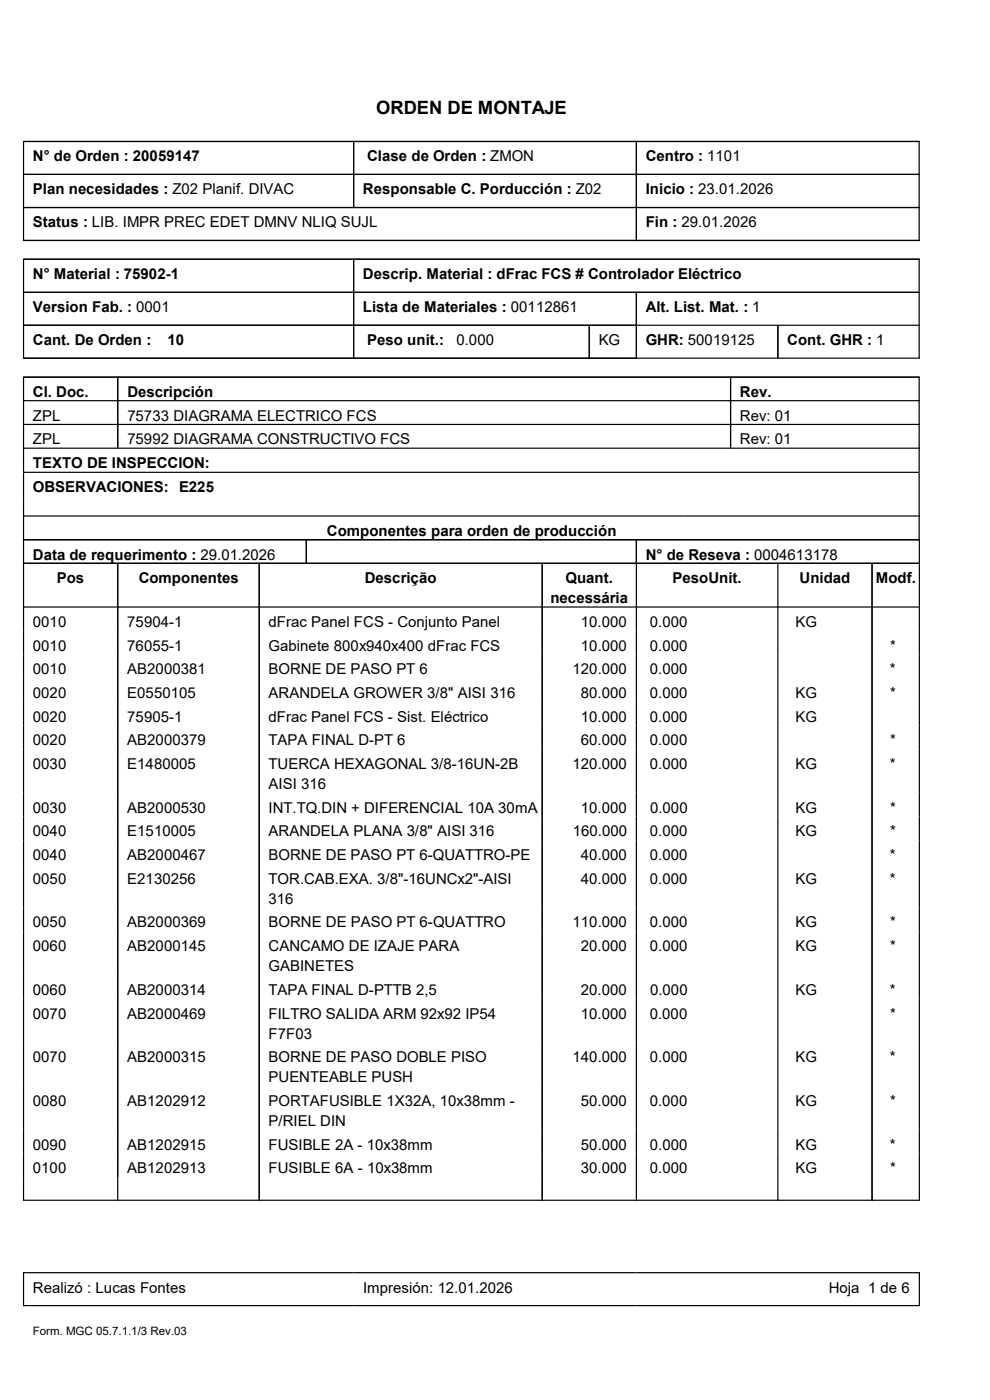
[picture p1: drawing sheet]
<svg xmlns="http://www.w3.org/2000/svg" width="210mm" height="297mm" viewBox="0 0 210 297" stroke-linecap="round" stroke-linejoin="round" font-family="sans-serif">
<defs><g id="words">
<text font-size="3.9" x="79.8" y="24.3">ORDEN DE MONTAJE</text>
<g font-size="3.2">
<text x="7" y="34.2">N° de Orden : 20059147</text>
<text x="77.9" y="34.2">Clase de Orden : ZMON</text>
<text x="137" y="34.2">Centro : 1101</text>
<text x="7" y="41.2">Plan necesidades : Z02 Planif. DIVAC</text>
<text x="77" y="41.2">Responsable C. Porducción : Z02</text>
<text x="137" y="41.2">Inicio : 23.01.2026</text>
<text x="7" y="48.3">Status : LIB. IMPR PREC EDET DMNV NLIQ SUJL</text>
<text x="137" y="48.3">Fin : 29.01.2026</text>
<text x="7" y="59.2">N° Material : 75902-1</text>
<text x="77" y="59.2">Descrip. Material : dFrac FCS # Controlador Eléctrico</text>
<text x="7" y="66.3">Version Fab. : 0001</text>
<text x="77" y="66.3">Lista de Materiales : 00112861</text>
<text x="137" y="66.3">Alt. List. Mat. : 1</text>
<text x="7" y="73.2">Cant. De Orden :</text>
<text x="35.6" y="73.2">10</text>
<text x="77.9" y="73.2">Peso unit.:</text>
<text x="96.8" y="73.2">0.000</text>
<text x="127" y="73.2">KG</text>
<text x="137" y="73.2">GHR: 50019125</text>
<text x="167" y="73.2">Cont. GHR : 1</text>
<text x="7" y="84.2">Cl. Doc.</text>
<text x="7" y="89.2">ZPL</text>
<text x="27" y="89.2">75733 DIAGRAMA ELECTRICO FCS</text>
<text x="27" y="84.2">Descripción</text>
<text x="157" y="89.2">Rev: 01</text>
<text x="157" y="84.2">Rev.</text>
<text x="7" y="94.3">ZPL</text>
<text x="27" y="94.3">75992 DIAGRAMA CONSTRUCTIVO FCS</text>
<text x="157" y="94.3">Rev: 01</text>
<text x="7" y="99.3">TEXTO DE INSPECCION:</text>
<text x="7" y="104.4">OBSERVACIONES: E225</text>
<text x="69.3" y="113.7">Componentes para orden de producción</text>
<text x="7" y="118.7">Data de requerimento : 29.01.2026</text>
<text x="137" y="118.7">N° de Reseva : 0004613178</text>
<text x="12.1" y="123.7">Pos</text>
<text x="29.4" y="123.7">Componentes</text>
<text x="77.4" y="123.7">Descrição</text>
<text x="120" y="123.7">Quant.</text>
<text x="142.7" y="123.7">PesoUnit.</text>
<text x="169.6" y="123.7">Unidad</text>
<text x="185.8" y="123.7">Modf.</text>
<text x="116.8" y="128">necessária</text>
<text x="7" y="133">0010</text>
<text x="27" y="133">75904-1</text>
<text x="57" y="133">dFrac Panel FCS - Conjunto Panel</text>
<text x="123.2" y="133">10.000</text>
<text x="137.9" y="133">0.000</text>
<text x="168.7" y="133">KG</text>
<text x="7" y="138">0010</text>
<text x="7" y="143.1">0010</text>
<text x="27" y="138">76055-1</text>
<text x="27" y="143.1">AB2000381</text>
<text x="57" y="138">Gabinete 800x940x400 dFrac FCS</text>
<text x="57" y="143.1">BORNE DE PASO PT 6</text>
<text x="121.5" y="143.1">120.000</text>
<text x="123.2" y="138">10.000</text>
<text x="137.9" y="143.1">0.000</text>
<text x="137.9" y="138">0.000</text>
<text x="188.8" y="143.1">*</text>
<text x="188.8" y="138">*</text>
<text x="7" y="148.1">0020</text>
<text x="27" y="148.1">E0550105</text>
<text x="57" y="148.1">ARANDELA GROWER 3/8&quot; AISI 316</text>
<text x="123.2" y="148.1">80.000</text>
<text x="137.8" y="148.1">0.000</text>
<text x="168.8" y="148.1">KG</text>
<text x="188.8" y="148.1">*</text>
<text x="7" y="153.1">0020</text>
<text x="27" y="153.1">75905-1</text>
<text x="57" y="153.1">dFrac Panel FCS - Sist. Eléctrico</text>
<text x="123.2" y="153.1">10.000</text>
<text x="137.9" y="153.1">0.000</text>
<text x="168.7" y="153.1">KG</text>
<text x="7" y="158.2">0020</text>
<text x="27" y="158.2">AB2000379</text>
<text x="57" y="158.2">TAPA FINAL D-PT 6</text>
<text x="123.2" y="158.2">60.000</text>
<text x="137.9" y="158.2">0.000</text>
<text x="188.8" y="158.2">*</text>
<text x="7" y="163.2">0030</text>
<text x="27" y="163.2">E1480005</text>
<text x="57" y="163.2">TUERCA HEXAGONAL 3/8-16UN-2B</text>
<text x="57" y="167.4">AISI 316</text>
<text x="121.5" y="163.2">120.000</text>
<text x="137.9" y="163.2">0.000</text>
<text x="168.8" y="163.2">KG</text>
<text x="188.8" y="163.2">*</text>
<text x="7" y="172.4">0030</text>
<text x="27" y="172.4">AB2000530</text>
<text x="57" y="172.4">INT.TQ.DIN + DIFERENCIAL 10A 30mA</text>
<text x="123.2" y="172.4">10.000</text>
<text x="137.9" y="172.4">0.000</text>
<text x="168.8" y="172.4">KG</text>
<text x="188.8" y="172.4">*</text>
<text x="7" y="177.5">0040</text>
<text x="27" y="177.5">E1510005</text>
<text x="57" y="177.5">ARANDELA PLANA 3/8&quot; AISI 316</text>
<text x="121.5" y="177.5">160.000</text>
<text x="137.8" y="177.5">0.000</text>
<text x="168.8" y="177.5">KG</text>
<text x="188.8" y="177.5">*</text>
<text x="7" y="182.5">0040</text>
<text x="27" y="182.5">AB2000467</text>
<text x="57" y="182.5">BORNE DE PASO PT 6-QUATTRO-PE</text>
<text x="123.2" y="182.5">40.000</text>
<text x="137.9" y="182.5">0.000</text>
<text x="188.8" y="182.5">*</text>
<text x="7" y="187.5">0050</text>
<text x="27" y="187.5">E2130256</text>
<text x="57" y="187.5">TOR.CAB.EXA. 3/8&quot;-16UNCx2&quot;-AISI</text>
<text x="57" y="191.8">316</text>
<text x="123.2" y="187.5">40.000</text>
<text x="137.9" y="187.5">0.000</text>
<text x="168.8" y="187.5">KG</text>
<text x="188.8" y="187.5">*</text>
<text x="7" y="196.8">0050</text>
<text x="27" y="196.8">AB2000369</text>
<text x="57" y="196.8">BORNE DE PASO PT 6-QUATTRO</text>
<text x="121.5" y="196.8">110.000</text>
<text x="137.9" y="196.8">0.000</text>
<text x="168.7" y="196.8">KG</text>
<text x="188.8" y="196.8">*</text>
<text x="7" y="201.8">0060</text>
<text x="27" y="201.8">AB2000145</text>
<text x="57" y="201.8">CANCAMO DE IZAJE PARA</text>
<text x="123.2" y="201.8">20.000</text>
<text x="137.9" y="201.8">0.000</text>
<text x="168.8" y="201.8">KG</text>
<text x="188.8" y="201.8">*</text>
<text x="57" y="206">GABINETES</text>
<text x="7" y="211.1">0060</text>
<text x="27" y="211.1">AB2000314</text>
<text x="57" y="211.1">TAPA FINAL D-PTTB 2,5</text>
<text x="123.2" y="211.1">20.000</text>
<text x="137.9" y="211.1">0.000</text>
<text x="168.8" y="211.1">KG</text>
<text x="188.8" y="211.1">*</text>
<text x="7" y="216.1">0070</text>
<text x="27" y="216.1">AB2000469</text>
<text x="57" y="216.1">FILTRO SALIDA ARM 92x92 IP54</text>
<text x="57" y="220.3">F7F03</text>
<text x="123.2" y="216.1">10.000</text>
<text x="137.9" y="216.1">0.000</text>
<text x="188.8" y="216.1">*</text>
<text x="7" y="225.3">0070</text>
<text x="27" y="225.3">AB2000315</text>
<text x="57" y="225.3">BORNE DE PASO DOBLE PISO</text>
<text x="121.5" y="225.3">140.000</text>
<text x="137.9" y="225.3">0.000</text>
<text x="168.8" y="225.3">KG</text>
<text x="188.8" y="225.3">*</text>
<text x="57" y="229.6">PUENTEABLE PUSH</text>
<text x="7" y="234.6">0080</text>
<text x="27" y="234.6">AB1202912</text>
<text x="57" y="234.6">PORTAFUSIBLE 1X32A, 10x38mm -</text>
<text x="57" y="238.8">P/RIEL DIN</text>
<text x="123.2" y="234.6">50.000</text>
<text x="137.9" y="234.6">0.000</text>
<text x="168.8" y="234.6">KG</text>
<text x="188.8" y="234.6">*</text>
<text x="7" y="243.9">0090</text>
<text x="27" y="243.9">AB1202915</text>
<text x="57" y="243.9">FUSIBLE 2A - 10x38mm</text>
<text x="123.2" y="243.9">50.000</text>
<text x="137.9" y="243.9">0.000</text>
<text x="168.8" y="243.9">KG</text>
<text x="188.8" y="243.9">*</text>
<text x="7" y="248.9">0100</text>
<text x="27" y="248.9">AB1202913</text>
<text x="57" y="248.9">FUSIBLE 6A - 10x38mm</text>
<text x="123.2" y="248.9">30.000</text>
<text x="137.9" y="248.9">0.000</text>
<text x="168.7" y="248.9">KG</text>
<text x="188.8" y="248.9">*</text>
<text x="7" y="274.2">Realizó : Lucas Fontes</text>
<text x="77" y="274.2">Impresión: 12.01.2026</text>
<text x="175.8" y="274.2">Hoja 1 de 6</text>
</g>
<text font-size="2.5" x="7" y="283.2">Form. MGC 05.7.1.1/3 Rev.03</text>
</g></defs>
<g fill="none" stroke="#000" stroke-width=".25">
<path d="M4.9 30h190.3M5 37h190M5 30v21M75 30v14M135 30v21M195 30v21M4.9 51h190.3M4.9 55h190.3M5 44h190M5 55v21M75 55v21M195 55v21"/>
<path d="M4.9 76h190.3M5 62h190M5 69h190M125 69v7M135 62v14M165 69v7M4.9 80h190.3M4.9 85h190.3M4.9 90h190.3M4.9 95.1h190.3M5 80v20.1M25 80v15.1"/>
<path d="M155 80v15.1M195 80v20.1M4.9 109.5h190.3M4.9 114.5h190.3M4.9 119.5h190.3M25 119.5v135.1M55 119.5v135.1M65 114.5v5M115 119.5v135.1M135 114.5v140.1M165 119.5v135.1M185 119.5v135.1"/>
<path d="M4.9 128.8h190.3M4.9 254.6h190.3M5 254.6v-154.4h190v154.4M4.9 270h190.3M4.9 277h190.3M5 270v7M195 270v7"/>
</g>
<use href="#words"/>
</svg>
